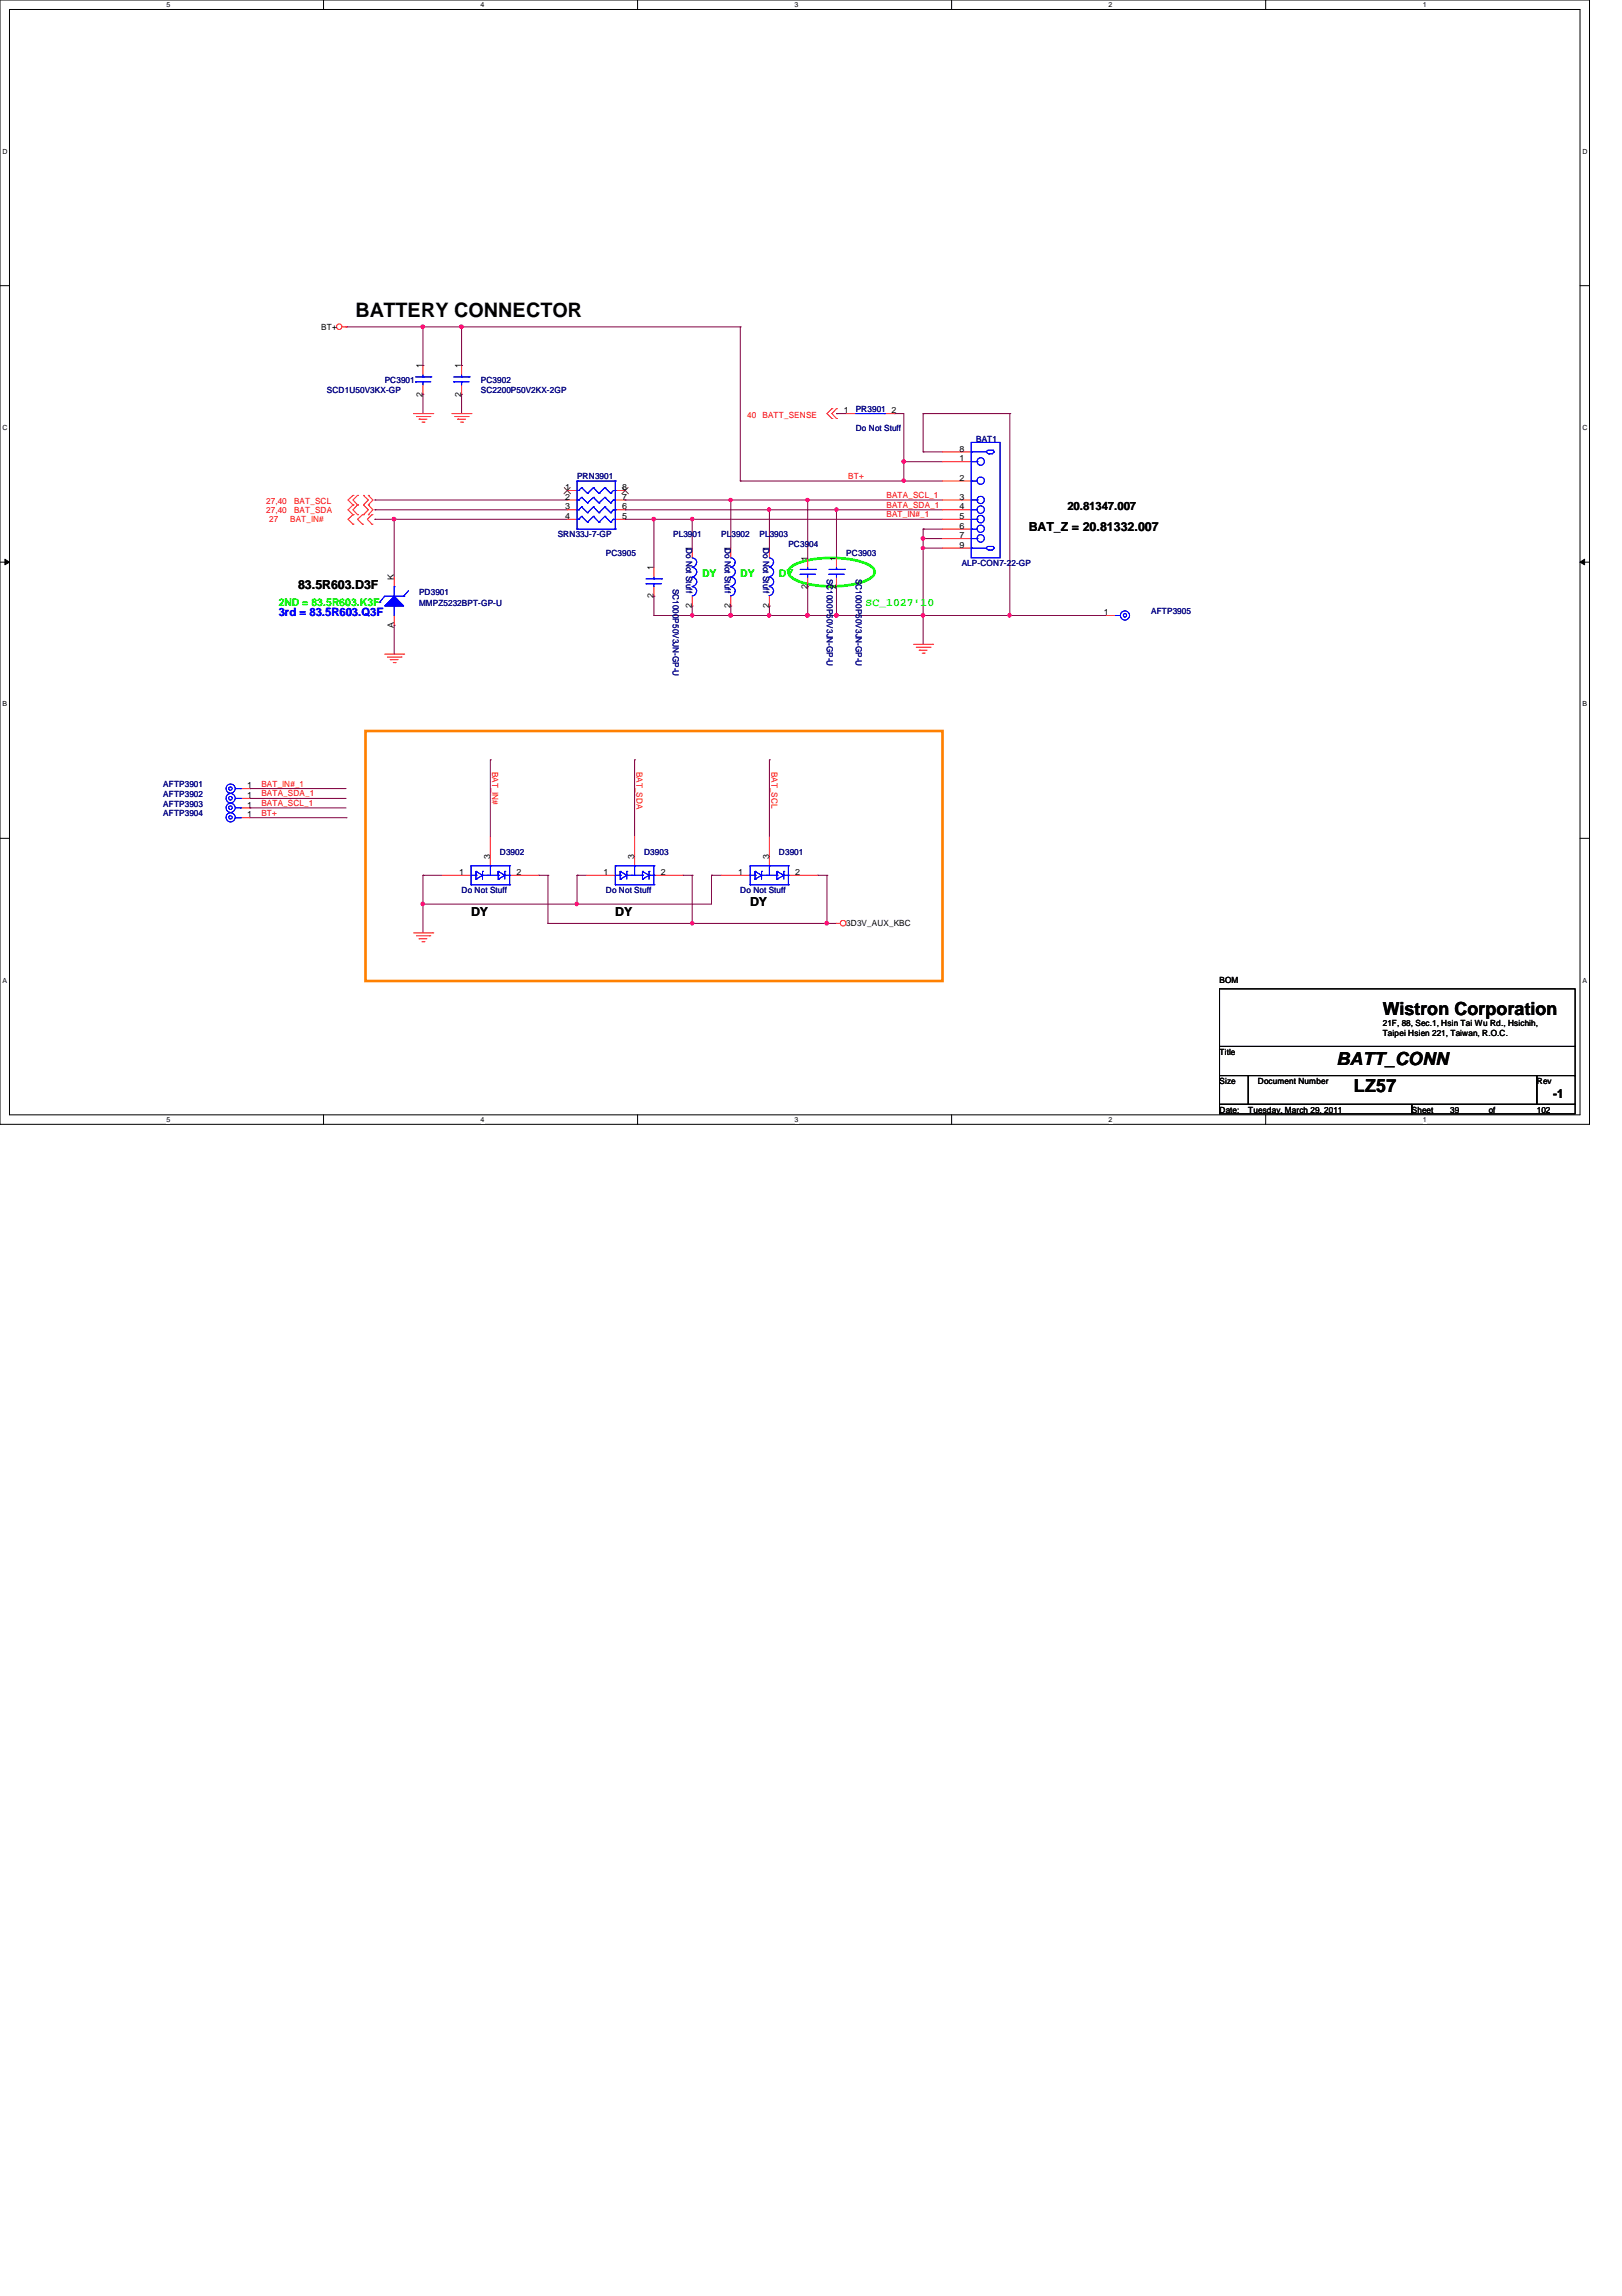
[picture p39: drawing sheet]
<svg xmlns="http://www.w3.org/2000/svg" width="210mm" height="297mm" viewBox="0 0 210 297" stroke-linecap="round" stroke-linejoin="round" font-family="sans-serif">
<defs><g id="words">
<text font-size="2.6" x="46" y="41">BATTERY CONNECTOR</text>
<g font-size="2.3">
<text x="178.9" y="131.3">Wistron Corporation</text>
<text x="173" y="137.8">BATT_CONN</text>
<text x="175.2" y="141.3">LZ57</text>
</g>
<g font-size="1.6">
<text x="133.1" y="68.7">BAT_Z = 20.81332.007</text>
<text x="38.6" y="76.2">83.5R603.D3F</text>
<text x="61" y="118.5">DY</text>
<text x="79.6" y="118.5">DY</text>
<text x="97.1" y="117.3">DY</text>
<text x="201" y="142">-1</text>
</g>
<text font-size="1.5" x="138.1" y="66">20.81347.007</text>
<text font-size="1.5" fill="#00f" x="36.1" y="79.8">3rd = 83.5R603.Q3F</text>
<text font-size="1.5" fill="#0f0" x="112" y="78.4">SC_1027'10</text>
<g font-size="1.4" fill="#0f0">
<text x="90.8" y="74.7">DY</text>
<text x="95.8" y="74.7">DY</text>
<text x="100.8" y="74.7">DY</text>
<text x="36.1" y="78.4">2ND = 83.5R603.K3F</text>
</g>
<g font-size="1.1">
<text x="41.6" y="42.6">BT+</text>
<text x="54.7" y="47.6" transform="rotate(-90 54.7 47.6)">1</text>
<text x="59.7" y="47.6" transform="rotate(-90 59.7 47.6)">1</text>
<text x="54.7" y="51.3" transform="rotate(-90 54.7 51.3)">2</text>
<text x="59.7" y="51.3" transform="rotate(-90 59.7 51.3)">2</text>
<text x="109.2" y="53.5">1</text>
<text x="115.4" y="53.5">2</text>
<text x="124.2" y="58.4">8</text>
<text x="124.2" y="59.7">1</text>
<text x="73.2" y="63.4">1</text>
<text x="73.2" y="64.6">2</text>
<text x="73.2" y="65.9">3</text>
<text x="80.5" y="65.9">6</text>
<text x="80.5" y="64.6">7</text>
<text x="80.5" y="63.4">8</text>
<text x="124.2" y="62.2">2</text>
<text x="124.2" y="64.6">3</text>
<text x="124.2" y="65.9">4</text>
<text x="73.2" y="67.1">4</text>
<text x="80.5" y="67.1">5</text>
<text x="89.5" y="71.3" transform="rotate(-90 89.5 71.3)">1</text>
<text x="94.5" y="71.3" transform="rotate(-90 94.5 71.3)">1</text>
<text x="99.5" y="71.3" transform="rotate(-90 99.5 71.3)">1</text>
<text x="124.2" y="67.1">5</text>
<text x="124.2" y="68.4">6</text>
<text x="124.2" y="69.6">7</text>
<text x="124.2" y="70.9">9</text>
<text x="51" y="75" transform="rotate(-90 51 75)">K</text>
<text x="84.6" y="77.4" transform="rotate(-90 84.6 77.4)">2</text>
<text x="84.6" y="73.8" transform="rotate(-90 84.6 73.8)">1</text>
<text x="104.5" y="76.2" transform="rotate(-90 104.5 76.2)">2</text>
<text x="104.5" y="72.5" transform="rotate(-90 104.5 72.5)">1</text>
<text x="108.2" y="76.2" transform="rotate(-90 108.2 76.2)">2</text>
<text x="108.2" y="72.5" transform="rotate(-90 108.2 72.5)">1</text>
<text x="51" y="81.3" transform="rotate(-90 51 81.3)">A</text>
<text x="89.5" y="78.7" transform="rotate(-90 89.5 78.7)">2</text>
<text x="94.5" y="78.7" transform="rotate(-90 94.5 78.7)">2</text>
<text x="99.5" y="78.7" transform="rotate(-90 99.5 78.7)">2</text>
<text x="142.8" y="79.6">1</text>
<text x="32" y="102">1</text>
<text x="32" y="105.7">1</text>
<text x="32" y="103.3">1</text>
<text x="32" y="104.5">1</text>
<text x="59.4" y="113.2">1</text>
<text x="63.4" y="111.1" transform="rotate(-90 63.4 111.1)">3</text>
<text x="66.8" y="113.2">2</text>
<text x="78.1" y="113.2">1</text>
<text x="82.1" y="111.1" transform="rotate(-90 82.1 111.1)">3</text>
<text x="85.5" y="113.2">2</text>
<text x="95.5" y="113.2">1</text>
<text x="99.5" y="111.1" transform="rotate(-90 99.5 111.1)">3</text>
<text x="102.9" y="113.2">2</text>
<text x="109.5" y="119.8">3D3V_AUX_KBC</text>
<text x="157.8" y="127.1">BOM</text>
<text x="157.8" y="136.4">Title</text>
<text x="178.9" y="132.7">21F, 88, Sec.1, Hsin Tai Wu Rd., Hsichih,</text>
<text x="178.9" y="134.1">Taipei Hsien 221, Taiwan, R.O.C.</text>
<text x="157.8" y="140.2">Size</text>
<text x="157.8" y="143.9">Date:</text>
<text x="161.5" y="143.9">Tuesday, March 29, 2011</text>
<text x="162.8" y="140.2">Document Number</text>
<text x="182.7" y="143.9">Sheet</text>
<text x="187.7" y="143.9">39</text>
<text x="192.7" y="143.9">of</text>
<text x="198.9" y="140.2">Rev</text>
<text x="198.9" y="143.9">102</text>
</g>
<g font-size="1.1" fill="#000080">
<text x="42.3" y="50.8">SCD1U50V3KX-GP</text>
<text x="49.8" y="49.6">PC3901</text>
<text x="62.2" y="49.6">PC3902</text>
<text x="62.2" y="50.8">SC2200P50V2KX-2GP</text>
<text x="110.7" y="53.3">PR3901</text>
<text x="110.7" y="55.8">Do Not Stuff</text>
<text x="126.3" y="57.2">BAT1</text>
<text x="74.7" y="62">PRN3901</text>
<text x="72.2" y="69.5">SRN33J-7-GP</text>
<text x="78.4" y="72">PC3905</text>
<text x="87.1" y="69.5">PL3901</text>
<text x="88.8" y="70.9" transform="rotate(90 88.8 70.9)">Do Not Stuff</text>
<text x="93.3" y="69.5">PL3902</text>
<text x="93.8" y="70.9" transform="rotate(90 93.8 70.9)">Do Not Stuff</text>
<text x="98.3" y="69.5">PL3903</text>
<text x="98.8" y="70.9" transform="rotate(90 98.8 70.9)">Do Not Stuff</text>
<text x="102" y="70.7">PC3904</text>
<text x="109.5" y="72">PC3903</text>
<text x="54.2" y="77">PD3901</text>
<text x="87.1" y="76.2" transform="rotate(90 87.1 76.2)">SC1000P50V3JN-GP-U</text>
<text x="107" y="74.9" transform="rotate(90 107 74.9)">SC1000P50V3JN-GP-U</text>
<text x="110.7" y="74.9" transform="rotate(90 110.7 74.9)">SC1000P50V3JN-GP-U</text>
<text x="124.5" y="73.2">ALP-CON7-22-GP</text>
<text x="54.2" y="78.4">MMPZ5232BPT-GP-U</text>
<text x="149" y="79.5">AFTP3905</text>
<text x="21.1" y="101.9">AFTP3901</text>
<text x="21.1" y="105.6">AFTP3904</text>
<text x="21.1" y="103.1">AFTP3902</text>
<text x="21.1" y="104.4">AFTP3903</text>
<text x="64.7" y="110.6">D3902</text>
<text x="83.4" y="110.6">D3903</text>
<text x="100.8" y="110.6">D3901</text>
<text x="59.7" y="115.5">Do Not Stuff</text>
<text x="78.4" y="115.5">Do Not Stuff</text>
<text x="95.8" y="115.5">Do Not Stuff</text>
</g>
<g font-size="1.1" fill="#f00">
<text x="96.7" y="54.1">40</text>
<text x="98.7" y="54.1">BATT_SENSE</text>
<text x="34.5" y="65.2">27,40</text>
<text x="38.1" y="65.2">BAT_SCL</text>
<text x="109.8" y="62">BT+</text>
<text x="114.7" y="64.4">BATA_SCL_1</text>
<text x="114.7" y="65.7">BATA_SDA_1</text>
<text x="34.5" y="66.4">27,40</text>
<text x="34.8" y="67.5">27</text>
<text x="37.5" y="67.5">BAT_IN#</text>
<text x="38.1" y="66.4">BAT_SDA</text>
<text x="114.7" y="66.9">BAT_IN#_1</text>
<text x="33.8" y="101.8">BAT_IN#_1</text>
<text x="63.7" y="99.8" transform="rotate(90 63.7 99.8)">BAT_IN#</text>
<text x="82.4" y="99.8" transform="rotate(90 82.4 99.8)">BAT_SDA</text>
<text x="99.8" y="99.8" transform="rotate(90 99.8 99.8)">BAT_SCL</text>
<text x="33.8" y="104.3">BATA_SCL_1</text>
<text x="33.8" y="103">BATA_SDA_1</text>
<text x="33.8" y="105.5">BT+</text>
</g>
<g font-size=".9">
<text x="21.5" y=".9">5</text>
<text x="62.2" y=".9">4</text>
<text x="102.8" y=".9">3</text>
<text x="143.5" y=".9">2</text>
<text x="184.1" y=".9">1</text>
<text x=".3" y="19.9">D</text>
<text x="204.8" y="19.9">D</text>
<text x=".3" y="55.6">C</text>
<text x="204.8" y="55.6">C</text>
<text x=".3" y="91.4">B</text>
<text x="204.8" y="91.4">B</text>
<text x=".3" y="127.1">A</text>
<text x="204.8" y="127.1">A</text>
<text x="21.5" y="145.2">5</text>
<text x="62.2" y="145.2">4</text>
<text x="102.8" y="145.2">3</text>
<text x="143.5" y="145.2">2</text>
<text x="184.1" y="145.2">1</text>
</g>
</g></defs>
<path d="M0 0h205.7v145.5h-205.7zM1.2 1.2h203.3v143h-203.3z" fill="none" stroke="#000" stroke-width=".13"/>
<g fill="#fff">
<path d="M21.5 .1h.6v1h-.6z"/>
<path d="M21.5 144.4h.6v1h-.6z"/>
</g>
<path d="M41.9 0v1.2M41.9 144.2v1.3" fill="none" stroke="#000" stroke-width=".13"/>
<g fill="#fff">
<path d="M62.2 .1h.5v1h-.5z"/>
<path d="M62.2 144.4h.5v1h-.5z"/>
</g>
<path d="M82.5 0v1.2M82.5 144.2v1.3" fill="none" stroke="#000" stroke-width=".13"/>
<g fill="#fff">
<path d="M102.8 .1h.5v1h-.5z"/>
<path d="M102.8 144.4h.5v1h-.5z"/>
</g>
<path d="M123.1 0v1.2M123.1 144.2v1.3" fill="none" stroke="#000" stroke-width=".13"/>
<g fill="#fff">
<path d="M143.5 .1h.5v1h-.5z"/>
<path d="M143.5 144.4h.5v1h-.5z"/>
</g>
<path d="M163.8 0v1.2M163.8 144.2v1.3" fill="none" stroke="#000" stroke-width=".13"/>
<g fill="#fff">
<path d="M184.1 .1h.5v1h-.5z"/>
<path d="M184.1 144.4h.5v1h-.5z"/>
<path d="M.3 19.1h.7v1h-.7z"/>
<path d="M204.8 19.1h.6v1h-.6z"/>
<path d="M.3 54.8h.7v1h-.7z"/>
<path d="M204.8 54.8h.6v1h-.6z"/>
</g>
<path d="M0 37h1.2M204.5 37h1.2" fill="none" stroke="#000" stroke-width=".13"/>
<g fill="#fff">
<path d="M.3 90.6h.6v1h-.6z"/>
<path d="M204.8 90.6h.6v1h-.6z"/>
</g>
<path d="M0 72.7h1.2M.6 72.3l.6 .4-.6 .4zM204.5 72.7l.6-.4v.8zM204.5 72.7h1.2" fill="none" stroke="#000" stroke-width=".13"/>
<path d="M.6 72.3l.6 .4-.6 .4zM204.5 72.7l.6-.4v.8z" fill="#000"/>
<g fill="#fff">
<path d="M.3 126.3h.6v1h-.6z"/>
<path d="M204.8 126.3h.6v1h-.6z"/>
</g>
<path d="M0 108.5h1.2M204.5 108.5h1.2" fill="none" stroke="#000" stroke-width=".13"/>
<path d="M119.5 70.9h.1M119.5 70.9v8.7" fill="none" stroke="#800040" stroke-width=".13"/>
<path d="M119.3 79.4h.3l.1 .2-.1 .2h-.2h-.1z" fill-rule="evenodd" fill="#f0f"/>
<path d="M119.3 79.4h.3l.1 .2-.1 .2h-.2h-.1z" fill="none" stroke="#f0f" stroke-width=".13"/>
<path d="M119.3 70.8h.3l.1 .1-.1 .1-.2 .1-.1-.1z" fill-rule="evenodd" fill="#f0f"/>
<path d="M119.3 70.8h.3l.1 .1-.1 .1-.2 .1-.1-.1z" fill="none" stroke="#f0f" stroke-width=".13"/>
<path d="M119.5 53.5h.1M119.5 53.5h11.2M84.6 79.6h.1M84.6 79.6h5M108.2 79.6h.1M108.2 79.6h11.3M119.5 79.6h.1M119.5 79.6v3.8" fill="none" stroke="#800040" stroke-width=".13"/>
<path d="M108.1 79.4h.3l.1 .2-.1 .2h-.2h-.1z" fill-rule="evenodd" fill="#f0f"/>
<path d="M108.1 79.4h.3l.1 .2-.1 .2h-.2h-.1z" fill="none" stroke="#f0f" stroke-width=".13"/>
<path d="M94.6 79.6h.1M94.6 79.6h5" fill="none" stroke="#800040" stroke-width=".13"/>
<path d="M99.4 79.4h.3v.2v.2h-.2h-.1z" fill-rule="evenodd" fill="#f0f"/>
<path d="M99.4 79.4h.3v.2v.2h-.2h-.1z" fill="none" stroke="#f0f" stroke-width=".13"/>
<path d="M94.4 79.4h.3l.1 .2-.1 .2h-.2h-.1z" fill-rule="evenodd" fill="#f0f"/>
<path d="M94.4 79.4h.3l.1 .2-.1 .2h-.2h-.1z" fill="none" stroke="#f0f" stroke-width=".13"/>
<path d="M99.6 79.6h.1M99.6 79.6h4.9" fill="none" stroke="#800040" stroke-width=".13"/>
<path d="M104.3 79.4h.4v.2v.2h-.2h-.2z" fill-rule="evenodd" fill="#f0f"/>
<path d="M104.3 79.4h.4v.2v.2h-.2h-.2z" fill="none" stroke="#f0f" stroke-width=".13"/>
<path d="M99.4 79.4h.3v.2v.2h-.2h-.1z" fill-rule="evenodd" fill="#f0f"/>
<path d="M99.4 79.4h.3v.2v.2h-.2h-.1z" fill="none" stroke="#f0f" stroke-width=".13"/>
<path d="M104.5 79.6h.1M104.5 79.6h3.7" fill="none" stroke="#800040" stroke-width=".13"/>
<path d="M108.1 79.4h.3l.1 .2-.1 .2h-.2h-.1z" fill-rule="evenodd" fill="#f0f"/>
<path d="M108.1 79.4h.3l.1 .2-.1 .2h-.2h-.1z" fill="none" stroke="#f0f" stroke-width=".13"/>
<path d="M104.3 79.4h.4v.2v.2h-.2h-.2z" fill-rule="evenodd" fill="#f0f"/>
<path d="M104.3 79.4h.4v.2v.2h-.2h-.2z" fill="none" stroke="#f0f" stroke-width=".13"/>
<path d="M84.6 77.1h.1M84.6 77.1v2.5M99.6 78.4h.1M99.6 78.4v1.2M104.5 75.9h.1M104.5 75.9v3.7M108.2 75.9h.1M108.2 75.9v3.7" fill="none" stroke="#800040" stroke-width=".13"/>
<path d="M108.1 79.4h.3l.1 .2-.1 .2h-.2h-.1z" fill-rule="evenodd" fill="#f0f"/>
<path d="M108.1 79.4h.3l.1 .2-.1 .2h-.2h-.1z" fill="none" stroke="#f0f" stroke-width=".13"/>
<path d="M59.7 42.3h.1M59.7 42.3h36.1M119.5 53.5h.1M119.5 53.5v5M48.5 67.2h.1M48.5 67.2h2.5M94.6 78.4h.1M94.6 78.4v1.2" fill="none" stroke="#800040" stroke-width=".13"/>
<path d="M59.5 42.1h.4v.1v.2l-.2 .1-.2-.1z" fill-rule="evenodd" fill="#f0f"/>
<path d="M59.5 42.1h.4v.1v.2l-.2 .1-.2-.1z" fill="none" stroke="#f0f" stroke-width=".13"/>
<path d="M95.8 42.3h.1M95.8 42.3v19.9M48.5 64.7h.1M48.5 66h.1M48.5 64.7h24.9M48.5 66h24.9M51 67.2h.1M51 67.2h22.4M89.6 78.4h.1M89.6 78.4v1.2" fill="none" stroke="#800040" stroke-width=".13"/>
<path d="M50.8 67h.3l.1 .1-.1 .2-.1 .1-.2-.1z" fill-rule="evenodd" fill="#f0f"/>
<path d="M50.8 67h.3l.1 .1-.1 .2-.1 .1-.2-.1z" fill="none" stroke="#f0f" stroke-width=".13"/>
<path d="M108.2 53.5h.1M108.2 53.5h1.3M115.7 53.5h.1M115.7 53.5h1.3M130.7 53.5h.1M130.7 53.5v26.1h-11.2M119.5 79.6h.1" fill="none" stroke="#800040" stroke-width=".13"/>
<path d="M130.5 79.4h.3l.1 .2-.1 .2h-.2h-.1z" fill-rule="evenodd" fill="#f0f"/>
<path d="M130.5 79.4h.3l.1 .2-.1 .2h-.2h-.1z" fill="none" stroke="#f0f" stroke-width=".13"/>
<path d="M89.6 79.6h.1M89.6 79.6h5" fill="none" stroke="#800040" stroke-width=".13"/>
<path d="M94.4 79.4h.3l.1 .2-.1 .2h-.2h-.1z" fill-rule="evenodd" fill="#f0f"/>
<path d="M94.4 79.4h.3l.1 .2-.1 .2h-.2h-.1z" fill="none" stroke="#f0f" stroke-width=".13"/>
<path d="M89.4 79.4h.3l.1 .2-.1 .2h-.1h-.2z" fill-rule="evenodd" fill="#f0f"/>
<path d="M89.4 79.4h.3l.1 .2-.1 .2h-.1h-.2z" fill="none" stroke="#f0f" stroke-width=".13"/>
<g fill="none" stroke="#800040" stroke-width=".13">
<path d="M51 67.2h.1M51 67.2v7.5M51 80.9h.1M51 80.9v3.7M99.6 98.3h.1M99.6 98.3v9.9M54.7 113.2h.1M54.7 117h.1M54.7 113.2h2.5M54.7 117v3.7M69.7 113.2h.1M69.7 113.2h1.2"/>
<path d="M74.7 113.2h.1M74.7 113.2h1.2M89.6 119.5h.1M89.6 119.5h18.6M105.8 113.2h.1M105.8 113.2h1.2M107 113.2h.1M107 119.5h.1M107 113.2v6.3"/>
</g>
<path d="M106.8 119.3h.4v.1v.2l-.2 .1-.2-.1z" fill-rule="evenodd" fill="#f0f"/>
<path d="M106.8 119.3h.4v.1v.2l-.2 .1-.2-.1z" fill="none" stroke="#f0f" stroke-width=".13"/>
<path d="M89.4 119.3h.3l.1 .1-.1 .2-.1 .1-.2-.1z" fill-rule="evenodd" fill="#f0f"/>
<path d="M89.4 119.3h.3l.1 .1-.1 .2-.1 .1-.2-.1z" fill="none" stroke="#f0f" stroke-width=".13"/>
<path d="M54.7 117h.1M74.7 113.2h.1M74.7 113.2v3.8h-20" fill="none" stroke="#800040" stroke-width=".13"/>
<path d="M74.5 116.8h.3v.1v.2l-.2 .1-.1-.1z" fill-rule="evenodd" fill="#f0f"/>
<path d="M74.5 116.8h.3v.1v.2l-.2 .1-.1-.1z" fill="none" stroke="#f0f" stroke-width=".13"/>
<path d="M54.5 116.8h.4v.1v.2l-.2 .1-.2-.1z" fill-rule="evenodd" fill="#f0f"/>
<path d="M54.5 116.8h.4v.1v.2l-.2 .1-.2-.1z" fill="none" stroke="#f0f" stroke-width=".13"/>
<g fill="none" stroke="#800040" stroke-width=".13">
<path d="M54.7 51h.1M54.7 47.3h.1M54.7 42.3h.1M54.7 42.3v5M54.7 51v2.5M54.7 42.3h5v5M59.7 51h.1M59.7 47.3h.1M59.7 51v2.5M63.5 98.3h.1M63.5 98.3v9.9M82.1 98.3h.1"/>
<path d="M82.1 98.3v9.9M54.7 113.2h.1M54.7 113.2v3.8M70.9 119.5h.1M70.9 113.2h.1M70.9 113.2v6.3M74.7 117h.1M88.3 113.2h.1M88.3 113.2h1.3M89.6 113.2h.1M89.6 113.2v6.3h-18.7M92.1 113.2h.1"/>
<path d="M92.1 113.2v3.8h-17.4M92.1 113.2h1.2"/>
</g>
<path d="M54.5 42.1h.4v.1v.2l-.2 .1-.2-.1z" fill-rule="evenodd" fill="#f0f"/>
<path d="M54.5 42.1h.4v.1v.2l-.2 .1-.2-.1z" fill="none" stroke="#f0f" stroke-width=".13"/>
<path d="M44.8 42.3h.1M44.8 42.3h9.9M119.5 68.5h.1M119.5 69.7h.1M119.5 68.5v2.4M32.3 104.5h.1M32.3 102h.1M32.3 103.3h.1M32.3 104.5h12.5M32.3 102h12.5M32.3 103.3h12.5" fill="none" stroke="#800040" stroke-width=".13"/>
<path d="M119.3 69.5h.3l.1 .1-.1 .2-.2 .1-.1-.1z" fill-rule="evenodd" fill="#f0f"/>
<path d="M119.3 69.5h.3l.1 .1-.1 .2-.2 .1-.1-.1z" fill="none" stroke="#f0f" stroke-width=".13"/>
<g fill="none" stroke="#800040" stroke-width=".13">
<path d="M117 59.7h.1M117 53.5v6.2M117 59.7h5M119.5 58.5h.1M119.5 58.5h2.5M117 62.2h.1M117 62.2h5M119.5 69.7h.1M119.5 70.9h.1M119.5 68.5h.1M119.5 69.7h2.5M119.5 70.9h2.5"/>
<path d="M119.5 68.5h2.5M130.7 79.6h12.4M143.1 79.6h.1"/>
</g>
<path d="M116.8 59.5h.3l.1 .2-.1 .2h-.2h-.1z" fill-rule="evenodd" fill="#f0f"/>
<path d="M116.8 59.5h.3l.1 .2-.1 .2h-.2h-.1z" fill="none" stroke="#f0f" stroke-width=".13"/>
<path d="M95.8 62.2h.1M95.8 62.2h21.2" fill="none" stroke="#800040" stroke-width=".13"/>
<path d="M116.8 62h.3l.1 .2-.1 .1-.2 .1-.1-.1z" fill-rule="evenodd" fill="#f0f"/>
<path d="M116.8 62h.3l.1 .2-.1 .1-.2 .1-.1-.1z" fill="none" stroke="#f0f" stroke-width=".13"/>
<path d="M117 59.7h.1M117 59.7v2.5M104.5 64.7h.1M104.5 64.7h17.5" fill="none" stroke="#800040" stroke-width=".13"/>
<path d="M104.3 64.5h.4v.2v.1l-.2 .1-.2-.1z" fill-rule="evenodd" fill="#f0f"/>
<path d="M104.3 64.5h.4v.2v.1l-.2 .1-.2-.1z" fill="none" stroke="#f0f" stroke-width=".13"/>
<path d="M89.6 67.2h.1M89.6 67.2h32.4" fill="none" stroke="#800040" stroke-width=".13"/>
<path d="M89.4 67h.3l.1 .1-.1 .2-.1 .1-.2-.1z" fill-rule="evenodd" fill="#f0f"/>
<path d="M89.4 67h.3l.1 .1-.1 .2-.1 .1-.2-.1z" fill="none" stroke="#f0f" stroke-width=".13"/>
<path d="M108.2 66h.1M108.2 66h13.8" fill="none" stroke="#800040" stroke-width=".13"/>
<path d="M108.1 65.8h.3l.1 .1-.1 .2-.2 .1-.1-.1z" fill-rule="evenodd" fill="#f0f"/>
<path d="M108.1 65.8h.3l.1 .1-.1 .2-.2 .1-.1-.1z" fill="none" stroke="#f0f" stroke-width=".13"/>
<path d="M99.6 66h.1M99.6 66h8.6M108.2 66h.1M108.2 66v6.2" fill="none" stroke="#800040" stroke-width=".13"/>
<path d="M99.4 65.8h.3v.1v.2l-.2 .1-.1-.1z" fill-rule="evenodd" fill="#f0f"/>
<path d="M99.4 65.8h.3v.1v.2l-.2 .1-.1-.1z" fill="none" stroke="#f0f" stroke-width=".13"/>
<path d="M94.6 64.7h.1M94.6 64.7h9.9M104.5 64.7h.1M104.5 64.7v7.5" fill="none" stroke="#800040" stroke-width=".13"/>
<path d="M94.4 64.5h.3l.1 .2-.1 .1-.2 .1-.1-.1z" fill-rule="evenodd" fill="#f0f"/>
<path d="M94.4 64.5h.3l.1 .2-.1 .1-.2 .1-.1-.1z" fill="none" stroke="#f0f" stroke-width=".13"/>
<g fill="none" stroke="#800040" stroke-width=".13">
<path d="M80.9 66h.1M80.9 64.7h.1M80.9 66h18.7M80.9 64.7h13.7M84.6 67.2h.1M84.6 67.2h5M84.6 67.2v6.2M89.6 67.2h.1M89.6 67.2v3.7M94.6 64.7h.1M94.6 64.7v6.2M99.6 66h.1"/>
<path d="M99.6 66v4.9"/>
</g>
<path d="M84.4 67h.4v.1v.2l-.2 .1-.2-.1z" fill-rule="evenodd" fill="#f0f"/>
<path d="M84.4 67h.4v.1v.2l-.2 .1-.2-.1z" fill="none" stroke="#f0f" stroke-width=".13"/>
<path d="M80.9 67.2h.1M80.9 67.2h3.7M32.3 105.8h12.5M44.8 105.8h.1" fill="none" stroke="#800040" stroke-width=".13"/>
<g fill="none" stroke="#f00" stroke-width=".13">
<path d="M44.3 42.3h.5M44.8 42.3h.1M53.5 53.5h2.5M53.9 53.9h1.7M54.2 54.2h.1M54.2 54.2h1M54.6 54.6h.3M54.9 54.6h.1M55.6 53.9h.1M56 53.5h.1M58.5 53.5h2.5M58.8 53.9h1.8"/>
<path d="M59.2 54.2h.1M59.2 54.2h1M59.6 54.6h.3M59.9 54.6h.1M60.6 53.9h.1M61 53.5h.1M107.7 52.9h.1M107.7 54.1h.1M107.7 52.9l-.7 .6 .7 .6M108.2 52.9h.1M108.2 54.1h.1M108.2 52.9l-.5 .6 .5 .6"/>
<path d="M45.7 67.8h.1M45.7 66.6h.1M45.7 65.3h.1M45.7 64.1h.1M45.7 66.6l-.7 .6 .7 .6M45.7 64.1l-.7 .6 .7 .6M45.7 65.3l-.7 .7 .7 .6M46.3 64.1h.1M46.3 65.3h.1M46.3 66.6h.1M46.3 64.1l-.6 .6 .6 .6M46.3 65.3l-.6 .7 .6 .6"/>
<path d="M46.9 66.6h.1M46.9 67.8h.1M46.9 66.6l-.6 .6 .6 .6M47 65.3h.1M47 64.1h.1M47 66.6h.1M47 64.1l.7 .6-.7 .6M47 65.3l.7 .7-.7 .6M47.7 65.3h.1M47.7 64.1h.1M47.7 66.6h.1M47.7 64.1l.6 .6-.6 .6"/>
<path d="M47.7 65.3l.6 .7-.6 .6M48.1 67.8h.1M48.1 66.6h.1M48.1 66.6l-.6 .6 .6 .6M51 74.7v1.2M51 79.6v1.3M49.8 84.6h2.4M50.1 85h1.8M50.5 85.3h.1M50.5 85.3h1M50.9 85.7h.2M51.1 85.7h.1"/>
<path d="M51.9 85h.1M52.2 84.6h.1M118.2 83.4h2.5M118.6 83.7h1.8M119 84.1h.1M119 84.1h1M119.3 84.5h.3M119.6 84.5h.1M120.4 83.7h.1M120.7 83.4h.1M108.2 119.5h.1M108.2 119.5h.6"/>
<path d="M53.5 120.7h2.5M53.9 121.1h1.7M54.2 121.5h.1M54.2 121.5h1M54.6 121.8h.3M54.9 121.8h.1M55.6 121.1h.1M56 120.7h.1"/>
<circle cx="43.9" cy="42.3" r=".35"/>
<circle cx="109.1" cy="119.4" r=".37"/>
</g>
<path d="M157.8 127.9h46v7.5h-46zM157.8 135.4h46v3.7h-46zM157.8 139.1h3.7v3.8h-3.7zM161.5 139.1h37.4v3.8h-37.4zM198.9 139.1h4.9v3.8h-4.9zM157.8 142.9h24.9v1.2h-24.9zM182.7 142.9h21.1v1.2h-21.1z" fill="none" stroke="#000" stroke-width=".13"/>
<path d="M47.3 94.6h74.7v32.3h-74.7z" fill="none" stroke="#ff8000" stroke-width=".34"/>
<path d="M102.5 73.3a9.6 9.6 0 0 1 5.1-1.1 9.7 9.7 0 0 1 5.2 1.1l.3 .3 .1 .4a1.98 1.98 0 0 1-1.7 1.3 13.8 13.8 0 0 1-8.5-.3l-.5-.3-.4-.3-.1-.4 .1-.4z" fill="none" stroke="#0f0" stroke-width=".34"/>
<path d="M51 77.1l1.2 1.3h-2.4z" fill="#00f"/>
<path d="M49.1 77.9h.1M51 77.1l1.2 1.3h-2.4zM51 78.4h.1M51 75.9h.1M51 75.9v1.2M51 78.4v1.2M52.2 77.1h.1M52.2 77.1h-2.4l-.7 .8M52.9 76.4l-.7 .7" fill="none" stroke="#00f" stroke-width=".13"/>
<path d="M51 77.1l1.2 1.3h-2.4z" fill="#00f"/>
<g fill="none" stroke="#00f" stroke-width=".13">
<path d="M53.8 49.4h.1M53.8 48.8h2M53.8 49.4h2M54.7 48.8h.1M54.7 49.4h.1M54.7 48.5v.3M54.7 49.4v.4M55.8 48.8h.1M58.7 49.4h.1M58.7 48.8h2M58.7 49.4h2M59.7 48.8h.1"/>
<path d="M59.7 49.4h.1M59.7 48.5v.3M59.7 49.4v.4M60.7 48.8h.1M110.7 53.5h3.8M114.5 53.5h.1M125.7 57.2h3.7v15h-3.7zM125.7 58.5h.1M125.7 58.5h2M125.7 59.7h.7M126.4 59.7h.1M127.7 58.5l.2 .2"/>
<path d="M127.9 58.7h.1M127.9 58.7h.5M128.4 58.3h.1M128.4 58.3h-.5h-.2v.2M128.4 58.3l.3 .2-.3 .2M49.1 77.9h.1M51 77.1l1.2 1.3h-2.4zM51 78.4h.1M51 75.9h.1M51 75.9v1.2M51 78.4v1.2M52.2 77.1h.1"/>
<path d="M52.2 77.1h-2.4l-.7 .8M52.9 76.4l-.7 .7M74.7 64.7h.1M74.7 67.2h.1M74.7 62.2h.1M74.7 68.5h.1M74.7 63.5h.2M74.7 64.7h.2M74.7 66h.2M74.7 67.2h.2M74.7 68.5h4.9M74.7 62.2h4.9"/>
<path d="M74.7 62.2v6.3M74.9 63.5h.1M74.9 64.7h.1M74.9 66h.1M74.9 67.2h.1M75.3 63.1h.1M75.3 64.3h.1M75.3 65.6h.1M75.3 66.8h.1M75.3 63.1l-.4 .4M75.3 63.1l.7 .7M75.3 64.3l.7 .8"/>
<path d="M75.3 64.3l-.4 .4M75.3 65.6l-.4 .4M75.3 65.6l.7 .7M75.3 66.8l.7 .8M75.3 66.8l-.4 .4M76 63.8h.1M76 65.1h.1M76 66.3h.1M76 67.6h.1M76.8 63.1h.1M76.8 64.3h.1M76.8 65.6h.1"/>
<path d="M76.8 66.8h.1M76.8 63.1l-.8 .7M76.8 63.1l.7 .7M76.8 64.3l.7 .8M76.8 64.3l-.8 .8M76.8 65.6l-.8 .7M76.8 65.6l.7 .7M76.8 66.8l.7 .8M76.8 66.8l-.8 .8M77.5 63.8h.1M77.5 65.1h.1M77.5 66.3h.1"/>
<path d="M77.5 67.6h.1M78.3 63.1h.1M78.3 64.3h.1M78.3 65.6h.1M78.3 66.8h.1M78.3 63.1l-.8 .7M78.3 63.1l.7 .7M78.3 64.3l.7 .8M78.3 64.3l-.8 .8M78.3 65.6l-.8 .7M78.3 65.6l.7 .7M78.3 66.8l.7 .8"/>
<path d="M78.3 66.8l-.8 .8M79 63.8h.1M79 65.1h.1M79 66.3h.1M79 67.6h.1M79.4 63.5h.1M79.4 64.7h.1M79.4 66h.1M79.4 67.2h.1M79.4 63.5h.2M79.4 63.5l-.4 .3M79.4 64.7h.2"/>
<path d="M79.4 64.7l-.4 .4M79.4 66h.2M79.4 66l-.4 .3M79.4 67.2h.2M79.4 67.2l-.4 .4M79.6 63.5h.1M79.6 66h.1M79.6 68.5h.1M79.6 62.2h.1M79.6 62.2v6.3M83.6 75.5h.1M83.6 74.9h2"/>
<path d="M83.6 75.5h2M84.6 74.9h.1M84.6 75.5h.1M84.6 74.7v.2M84.6 75.5v.4M85.6 74.9h.1M89.6 72.2a.59 .59 0 0 1 .6 .6 .59 .59 0 0 1-.6 .6M89.6 73.4a.61 .61 0 0 1 .6 .6 .61 .61 0 0 1-.6 .6M89.6 74.7a.59 .59 0 0 1 .6 .6 .59 .59 0 0 1-.6 .6M89.6 75.9a.59 .59 0 0 1 .6 .4 .59 .59 0 0 1-.3 .7l-.3 .1M94.6 72.2a.58 .58 0 0 1 .6 .5 .58 .58 0 0 1-.4 .6l-.3 .1M94.6 73.4a.61 .61 0 0 1 .6 .6 .61 .61 0 0 1-.7 .6"/>
<path d="M94.6 74.7a.59 .59 0 0 1 .6 .6 .59 .59 0 0 1-.7 .6M94.6 75.9a.58 .58 0 0 1 .6 .5 .58 .58 0 0 1-.4 .6l-.3 .1M99.6 72.2a.57 .57 0 0 1 .5 .6 .67 .67 0 0 1-.6 .5M99.6 73.4a.59 .59 0 0 1 .5 .6 .59 .59 0 0 1-.6 .6M99.6 74.7a.57 .57 0 0 1 .5 .6 .57 .57 0 0 1-.6 .5M99.6 75.9a.57 .57 0 0 1 .5 .6 .67 .67 0 0 1-.6 .5M103.5 74.3h.1M103.5 73.7h2M103.5 74.3h2M104.5 73.7h.1M104.5 74.3h.1M104.5 73.4v.3"/>
<path d="M104.5 74.3v.4M105.5 73.7h.1M107.3 74.3h.1M107.3 73.7h2M107.3 74.3h2M108.2 73.7h.1M108.2 74.3h.1M108.2 73.4v.3M108.2 74.3v.4M109.3 73.7h.1M125.7 62.2h.1M125.7 70.9h.1"/>
<path d="M125.7 66h.1M125.7 68.5h.1M125.7 64.7h.7M125.7 66h.7M125.7 67.2h.7M125.7 68.5h.7M125.7 62.2h.7M125.7 70.9h2M125.7 69.7h.7M126.4 64.7h.1M126.4 69.7h.1M126.4 67.2h.1"/>
<path d="M127.7 70.9l.2 .2M127.9 71.2h.1M127.9 71.2h.5M128.4 70.7h-.5l-.2 .1v.1M128.4 70.7l.3 .2-.3 .2M128.4 70.7h.1M144.4 79.6h.1M144.4 79.6h.6M145.4 79.4h.3l.1 .2-.1 .2h-.1h-.2zM29.6 105.6h.4l.1 .1-.1 .2-.2 .1-.2-.1zM29.6 103.1h.4l.1 .2-.1 .1-.2 .1-.2-.1zM29.6 101.9h.4l.1 .1-.1 .2h-.2h-.2z"/>
<path d="M29.6 104.3h.4l.1 .2-.1 .2h-.2h-.2zM30.5 105.8h.6M30.5 103.3h.6M30.5 102h.6M30.5 104.5h.6M31.1 105.8h.1M31.1 103.3h.1M31.1 102h.1M31.1 104.5h.1M61 114.5h.1M61 112h.1M61 113.2h.6"/>
<path d="M61 114.5h5M61 112h5M61 112v2.5M61.6 113.2h.1M61.6 112.7h.1M61.6 113.7h.1M61.6 112.7v1M61.6 112.7l.8 .5M62.4 112.7h.1M62.4 113.2h.1M62.4 113.2h2.1M62.4 112.7v1"/>
<path d="M62.4 113.2l-.8 .5M63.1 113.2h.1M63.5 112h.1M63.5 112v1.2M64.5 113.2h.1M64.5 112.7h.1M64.5 113.7h.1M64.5 112.7v1M64.5 112.7l.8 .5M65.3 112.7h.1M65.3 113.2h.1M65.3 113.2h.7"/>
<path d="M65.3 112.7v1M65.3 113.2l-.8 .5M66 113.2h.1M66 114.5h.1M66 112h.1M66 112v2.5M79.6 114.5h.1M79.6 112h.1M79.6 112v2.5M79.6 113.2h.7M79.6 114.5h5M79.6 112h5"/>
<path d="M80.3 113.2h.1M80.3 112.7h.1M80.3 113.7h.1M80.3 112.7v1M80.3 112.7l.8 .5M81.1 112.7h.1M81.1 113.2h.1M81.1 113.2h2M81.1 112.7v1M81.1 113.2l-.8 .5M81.7 113.2h.1M82.1 112h.1"/>
<path d="M82.1 112v1.2M83.1 113.2h.1M83.1 112.7h.1M83.1 113.7h.1M83.1 112.7v1M83.1 112.7l.9 .5M84 112.7h.1M84 113.2h.1M84 113.2h.6M84 112.7v1M84 113.2l-.9 .5M84.6 113.2h.1"/>
<path d="M84.6 114.5h.1M84.6 112h.1M84.6 112v2.5M97.1 114.5h.1M97.1 112h.1M97.1 113.2h.6M97.1 114.5h4.9M97.1 112v2.5M97.1 112h4.9M97.7 113.2h.1M97.7 112.7h.1M97.7 113.7h.1"/>
<path d="M97.7 112.7v1M97.7 112.7l.9 .5M98.6 112.7h.1M98.6 113.2h.1M98.6 113.2h1.9M98.6 112.7v1M98.6 113.2l-.9 .5M99.2 113.2h.1M99.6 112h.1M99.6 112v1.2M100.5 113.2h.1M100.5 112.7h.1"/>
<path d="M100.5 113.7h.1M100.5 112.7v1M100.5 112.7l.9 .5M101.4 112.7h.1M101.4 113.2h.1M101.4 113.2h.6M101.4 112.7v1M101.4 113.2l-.9 .5M102 113.2h.1M102 114.5h.1M102 112h.1M102 112v2.5"/>
<circle cx="126.9" cy="59.7" r=".48"/>
<circle cx="126.9" cy="65.9" r=".48"/>
<circle cx="126.9" cy="69.7" r=".48"/>
<circle cx="126.9" cy="67.2" r=".48"/>
<circle cx="126.9" cy="68.4" r=".47"/>
<circle cx="126.9" cy="62.2" r=".47"/>
<circle cx="126.9" cy="64.7" r=".47"/>
<circle cx="145.6" cy="79.6" r=".59"/>
<circle cx="29.8" cy="103.3" r=".6"/>
<circle cx="29.8" cy="104.5" r=".59"/>
<circle cx="29.8" cy="105.7" r=".59"/>
<circle cx="29.8" cy="102" r=".59"/>
</g>
<g fill="none" stroke="#f00" stroke-width=".13">
<path d="M54.7 47.3v1.2M54.7 49.8v1.2M59.7 47.3v1.2M59.7 49.8v1.2M109.5 53.5h1.2M114.5 53.5h1.2M122 58.5h3.7M122 59.7h3.7M73.4 63.5h1.3M73.4 64.7h1.3M73.4 66h1.3M73.4 67.2h1.3"/>
<path d="M79.6 63.5h1.3M79.6 64.7h1.3M79.6 66h1.3M79.6 67.2h1.3M84.6 73.4v1.3M84.6 75.9v1.2M89.6 70.9v1.3M89.6 77.1v1.3M94.6 70.9v1.3M94.6 77.1v1.3M99.6 70.9v1.3M99.6 77.1v1.3"/>
<path d="M104.5 72.2v1.2M104.5 74.7v1.2M108.2 72.2v1.2M108.2 74.7v1.2M122 64.7h3.7M122 66h3.7M122 67.2h3.7M122 62.2h3.7M122 68.5h3.7M122 69.7h3.7M122 70.9h3.7M143.1 79.6h1.3"/>
<path d="M31.1 105.8h1.2M31.1 103.3h1.2M31.1 102h1.2M31.1 104.5h1.2M57.2 113.2h3.8M63.5 108.2v3.8M66 113.2h3.7M75.9 113.2h3.7M82.1 108.2v3.8M84.6 113.2h3.7M93.3 113.2h3.8M99.6 108.2v3.8"/>
<path d="M102 113.2h3.8"/>
</g>
<path d="M73 63.1l.8 .8M73.8 63.1l-.8 .8M80.5 63.1l.8 .8M81.3 63.1l-.8 .8" fill="none" stroke="#804000" stroke-width=".13"/>
<path d="M119.3 79.4h.3l.1 .2-.1 .2h-.2h-.1z" fill-rule="evenodd" fill="#f0f"/>
<path d="M119.3 79.4h.3l.1 .2-.1 .2h-.2h-.1z" fill="none" stroke="#f0f" stroke-width=".13"/>
<path d="M119.3 70.8h.3l.1 .1-.1 .1-.2 .1-.1-.1z" fill-rule="evenodd" fill="#f0f"/>
<path d="M119.3 70.8h.3l.1 .1-.1 .1-.2 .1-.1-.1z" fill="none" stroke="#f0f" stroke-width=".13"/>
<path d="M108.1 79.4h.3l.1 .2-.1 .2h-.2h-.1z" fill-rule="evenodd" fill="#f0f"/>
<path d="M108.1 79.4h.3l.1 .2-.1 .2h-.2h-.1z" fill="none" stroke="#f0f" stroke-width=".13"/>
<path d="M99.4 79.4h.3v.2v.2h-.2h-.1z" fill-rule="evenodd" fill="#f0f"/>
<path d="M99.4 79.4h.3v.2v.2h-.2h-.1z" fill="none" stroke="#f0f" stroke-width=".13"/>
<path d="M94.4 79.4h.3l.1 .2-.1 .2h-.2h-.1z" fill-rule="evenodd" fill="#f0f"/>
<path d="M94.4 79.4h.3l.1 .2-.1 .2h-.2h-.1z" fill="none" stroke="#f0f" stroke-width=".13"/>
<path d="M104.3 79.4h.4v.2v.2h-.2h-.2z" fill-rule="evenodd" fill="#f0f"/>
<path d="M104.3 79.4h.4v.2v.2h-.2h-.2z" fill="none" stroke="#f0f" stroke-width=".13"/>
<path d="M99.4 79.4h.3v.2v.2h-.2h-.1z" fill-rule="evenodd" fill="#f0f"/>
<path d="M99.4 79.4h.3v.2v.2h-.2h-.1z" fill="none" stroke="#f0f" stroke-width=".13"/>
<path d="M108.1 79.4h.3l.1 .2-.1 .2h-.2h-.1z" fill-rule="evenodd" fill="#f0f"/>
<path d="M108.1 79.4h.3l.1 .2-.1 .2h-.2h-.1z" fill="none" stroke="#f0f" stroke-width=".13"/>
<path d="M104.3 79.4h.4v.2v.2h-.2h-.2z" fill-rule="evenodd" fill="#f0f"/>
<path d="M104.3 79.4h.4v.2v.2h-.2h-.2z" fill="none" stroke="#f0f" stroke-width=".13"/>
<path d="M108.1 79.4h.3l.1 .2-.1 .2h-.2h-.1z" fill-rule="evenodd" fill="#f0f"/>
<path d="M108.1 79.4h.3l.1 .2-.1 .2h-.2h-.1z" fill="none" stroke="#f0f" stroke-width=".13"/>
<path d="M59.5 42.1h.4v.1v.2l-.2 .1-.2-.1z" fill-rule="evenodd" fill="#f0f"/>
<path d="M59.5 42.1h.4v.1v.2l-.2 .1-.2-.1z" fill="none" stroke="#f0f" stroke-width=".13"/>
<path d="M50.8 67h.3l.1 .1-.1 .2-.1 .1-.2-.1z" fill-rule="evenodd" fill="#f0f"/>
<path d="M50.8 67h.3l.1 .1-.1 .2-.1 .1-.2-.1z" fill="none" stroke="#f0f" stroke-width=".13"/>
<path d="M130.5 79.4h.3l.1 .2-.1 .2h-.2h-.1z" fill-rule="evenodd" fill="#f0f"/>
<path d="M130.5 79.4h.3l.1 .2-.1 .2h-.2h-.1z" fill="none" stroke="#f0f" stroke-width=".13"/>
<path d="M94.4 79.4h.3l.1 .2-.1 .2h-.2h-.1z" fill-rule="evenodd" fill="#f0f"/>
<path d="M94.4 79.4h.3l.1 .2-.1 .2h-.2h-.1z" fill="none" stroke="#f0f" stroke-width=".13"/>
<path d="M89.4 79.4h.3l.1 .2-.1 .2h-.1h-.2z" fill-rule="evenodd" fill="#f0f"/>
<path d="M89.4 79.4h.3l.1 .2-.1 .2h-.1h-.2z" fill="none" stroke="#f0f" stroke-width=".13"/>
<path d="M106.8 119.3h.4v.1v.2l-.2 .1-.2-.1z" fill-rule="evenodd" fill="#f0f"/>
<path d="M106.8 119.3h.4v.1v.2l-.2 .1-.2-.1z" fill="none" stroke="#f0f" stroke-width=".13"/>
<path d="M89.4 119.3h.3l.1 .1-.1 .2-.1 .1-.2-.1z" fill-rule="evenodd" fill="#f0f"/>
<path d="M89.4 119.3h.3l.1 .1-.1 .2-.1 .1-.2-.1z" fill="none" stroke="#f0f" stroke-width=".13"/>
<path d="M74.5 116.8h.3v.1v.2l-.2 .1-.1-.1z" fill-rule="evenodd" fill="#f0f"/>
<path d="M74.5 116.8h.3v.1v.2l-.2 .1-.1-.1z" fill="none" stroke="#f0f" stroke-width=".13"/>
<path d="M54.5 116.8h.4v.1v.2l-.2 .1-.2-.1z" fill-rule="evenodd" fill="#f0f"/>
<path d="M54.5 116.8h.4v.1v.2l-.2 .1-.2-.1z" fill="none" stroke="#f0f" stroke-width=".13"/>
<path d="M54.5 42.1h.4v.1v.2l-.2 .1-.2-.1z" fill-rule="evenodd" fill="#f0f"/>
<path d="M54.5 42.1h.4v.1v.2l-.2 .1-.2-.1z" fill="none" stroke="#f0f" stroke-width=".13"/>
<path d="M119.3 69.5h.3l.1 .1-.1 .2-.2 .1-.1-.1z" fill-rule="evenodd" fill="#f0f"/>
<path d="M119.3 69.5h.3l.1 .1-.1 .2-.2 .1-.1-.1z" fill="none" stroke="#f0f" stroke-width=".13"/>
<path d="M116.8 59.5h.3l.1 .2-.1 .2h-.2h-.1z" fill-rule="evenodd" fill="#f0f"/>
<path d="M116.8 59.5h.3l.1 .2-.1 .2h-.2h-.1z" fill="none" stroke="#f0f" stroke-width=".13"/>
<path d="M116.8 62h.3l.1 .2-.1 .1-.2 .1-.1-.1z" fill-rule="evenodd" fill="#f0f"/>
<path d="M116.8 62h.3l.1 .2-.1 .1-.2 .1-.1-.1z" fill="none" stroke="#f0f" stroke-width=".13"/>
<path d="M104.3 64.5h.4v.2v.1l-.2 .1-.2-.1z" fill-rule="evenodd" fill="#f0f"/>
<path d="M104.3 64.5h.4v.2v.1l-.2 .1-.2-.1z" fill="none" stroke="#f0f" stroke-width=".13"/>
<path d="M89.4 67h.3l.1 .1-.1 .2-.1 .1-.2-.1z" fill-rule="evenodd" fill="#f0f"/>
<path d="M89.4 67h.3l.1 .1-.1 .2-.1 .1-.2-.1z" fill="none" stroke="#f0f" stroke-width=".13"/>
<path d="M108.1 65.8h.3l.1 .1-.1 .2-.2 .1-.1-.1z" fill-rule="evenodd" fill="#f0f"/>
<path d="M108.1 65.8h.3l.1 .1-.1 .2-.2 .1-.1-.1z" fill="none" stroke="#f0f" stroke-width=".13"/>
<path d="M99.4 65.8h.3v.1v.2l-.2 .1-.1-.1z" fill-rule="evenodd" fill="#f0f"/>
<path d="M99.4 65.8h.3v.1v.2l-.2 .1-.1-.1z" fill="none" stroke="#f0f" stroke-width=".13"/>
<path d="M94.4 64.5h.3l.1 .2-.1 .1-.2 .1-.1-.1z" fill-rule="evenodd" fill="#f0f"/>
<path d="M94.4 64.5h.3l.1 .2-.1 .1-.2 .1-.1-.1z" fill="none" stroke="#f0f" stroke-width=".13"/>
<path d="M84.4 67h.4v.1v.2l-.2 .1-.2-.1z" fill-rule="evenodd" fill="#f0f"/>
<path d="M84.4 67h.4v.1v.2l-.2 .1-.2-.1z" fill="none" stroke="#f0f" stroke-width=".13"/>
<use href="#words"/>
</svg>
